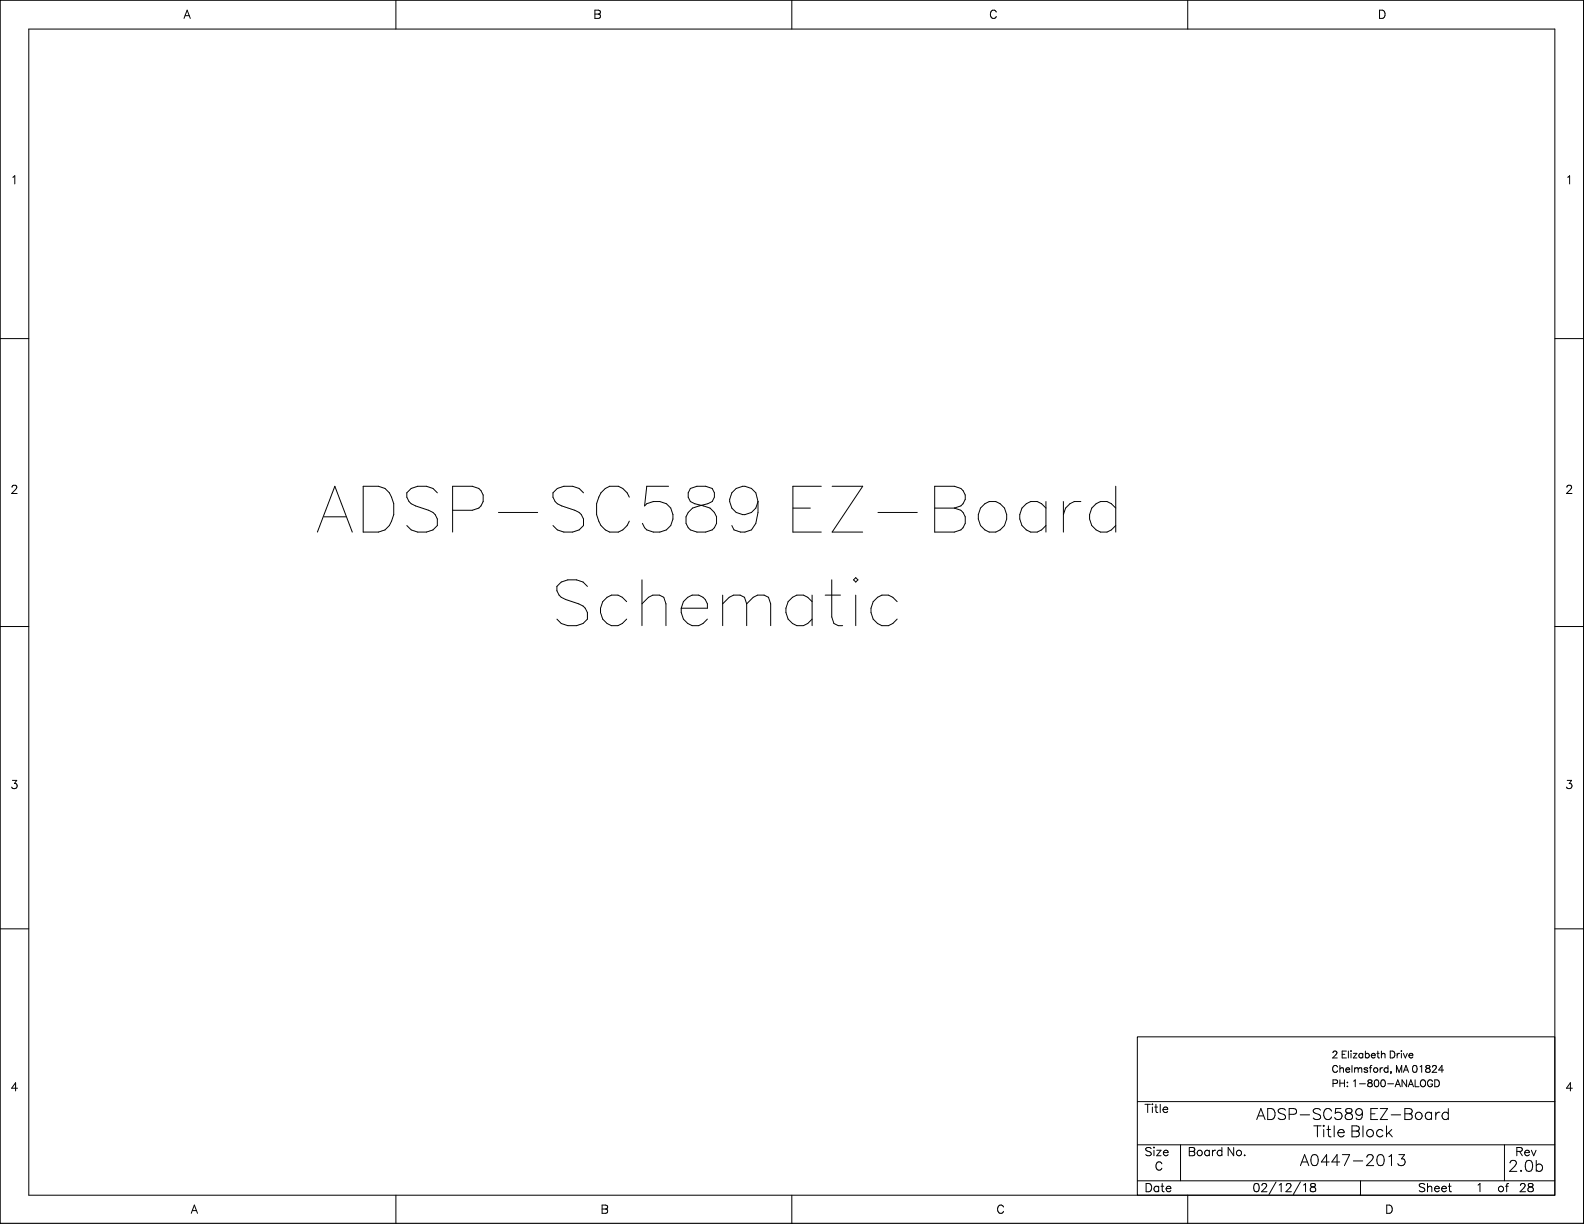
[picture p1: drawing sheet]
<svg xmlns="http://www.w3.org/2000/svg" width="559mm" height="432mm" viewBox="0 0 559 432" stroke-linecap="round" stroke-linejoin="round" font-family="sans-serif">
<defs><g id="words">
<g font-size="25">
<text x="111.2" y="183.8">ADS</text>
<text x="156.6" y="183.8">P-S</text>
<text x="208.2" y="183.8">C58</text>
<text x="255.1" y="183.8">9 EZ-B</text>
<text x="342.8" y="183.8">oa</text>
<text x="372.1" y="183.8">r</text>
<text x="382.1" y="183.8">d</text>
<text x="194.2" y="216.8">S</text>
<text x="209.5" y="216.8">ch</text>
<text x="238" y="216.8">em</text>
<text x="275" y="216.8">a</text>
<text x="289.6" y="216.8">t</text>
<text x="298.8" y="216.8">i</text>
<text x="305" y="216.8">c</text>
</g>
<g font-size="6">
<text x="443.2" y="393.9">ADSP-SC589 EZ-Boa</text>
<text x="505.8" y="393.9">r</text>
<text x="508.2" y="393.9">d</text>
<text x="463.3" y="400">T</text>
<text x="466.2" y="400">i</text>
<text x="467.7" y="400">t</text>
<text x="469.9" y="400">l</text>
<text x="471.4" y="400">e Bl</text>
<text x="481.6" y="400">ock</text>
<text x="458.6" y="410.1">A04</text>
<text x="469.3" y="410.1">4</text>
<text x="473" y="410.1">7-201</text>
<text x="492.6" y="410.1">3</text>
<text x="532" y="412.2">2.0b</text>
</g>
<g font-size="4.2">
<text x="64.8" y="5.7">A</text>
<text x="209.3" y="5.7">B</text>
<text x="349" y="5.7">C</text>
<text x="486.1" y="5.7">D</text>
<text x="3.7" y="64.1">1</text>
<text x="552.2" y="64.1">1</text>
<text x="3.7" y="173.3">2</text>
<text x="552.2" y="173.3">2</text>
<text x="3.7" y="277.5">3</text>
<text x="552.2" y="277.5">3</text>
<text x="3.7" y="384.1">4</text>
<text x="552.2" y="384.1">4</text>
<text x="403.8" y="391.7">T</text>
<text x="408.8" y="391.7">l</text>
<text x="409.9" y="391.7">e</text>
<text x="403.8" y="407">Size</text>
<text x="419" y="407">Board</text>
<text x="432.7" y="407">N</text>
<text x="435.8" y="407">o.</text>
<text x="534.5" y="407">Rev</text>
<text x="407.4" y="412">C</text>
<text x="403.8" y="419.7">Dat</text>
<text x="411" y="419.7">e</text>
<text x="441.9" y="419.7">02/1</text>
<text x="453.2" y="419.7">2/1</text>
<text x="461.8" y="419.7">8</text>
<text x="500.3" y="419.7">Sheet</text>
<text x="520.6" y="419.7">1</text>
<text x="528.2" y="419.7">of</text>
<text x="535.8" y="419.7">28</text>
<text x="67.3" y="427.3">A</text>
<text x="211.9" y="427.3">B</text>
<text x="351.5" y="427.3">C</text>
<text x="488.7" y="427.3">D</text>
</g>
<g font-size="3.5">
<text x="469.8" y="372.6">2 El</text>
<text x="469.8" y="377.6">Chel</text>
<text x="476.1" y="372.6">izabeth Drive</text>
<text x="477.4" y="377.6">msford</text>
<text x="490.1" y="377.6">, M</text>
<text x="495" y="377.6">A 01</text>
<text x="502.6" y="377.6">824</text>
<text x="469.8" y="382.7">PH</text>
<text x="474.8" y="382.7">: 1</text>
<text x="479.1" y="382.7">-800-AN</text>
<text x="496.7" y="382.7">ALOGD</text>
</g>
</g></defs>
<g fill="none" stroke="#000" stroke-width=".35">
<path d="M558.7 -.1v431.6h-558.7v-431.5M0 .1h558.7v431.7h-558.7zM10.2 10.3h538.3v411.3h-538.3zM139.7 .1v10.2M279.3 .1v10.2M419 .1v10.2M0 119.5h10.2M548.5 119.5h10.2M0 221h10.2M548.5 221h10.2M0 327.7h10.2M548.5 327.7h10.2"/>
<path d="M401.2 365.8h147.3v55.8h-147.3zM401.2 388.6h147.3M407.4 390.5h.9M401.2 403.9h147.3M401.2 416.6h147.3M416.5 403.9v12.7M450.2 417l-2.5 4.4M458.8 417l-2.5 4.4M480 416.6v5M530.7 403.9v12.7M139.7 421.6v10.2M279.3 421.6v10.2"/>
<path d="M419 421.6v10.2"/>
</g>
<use href="#words"/>
</svg>
